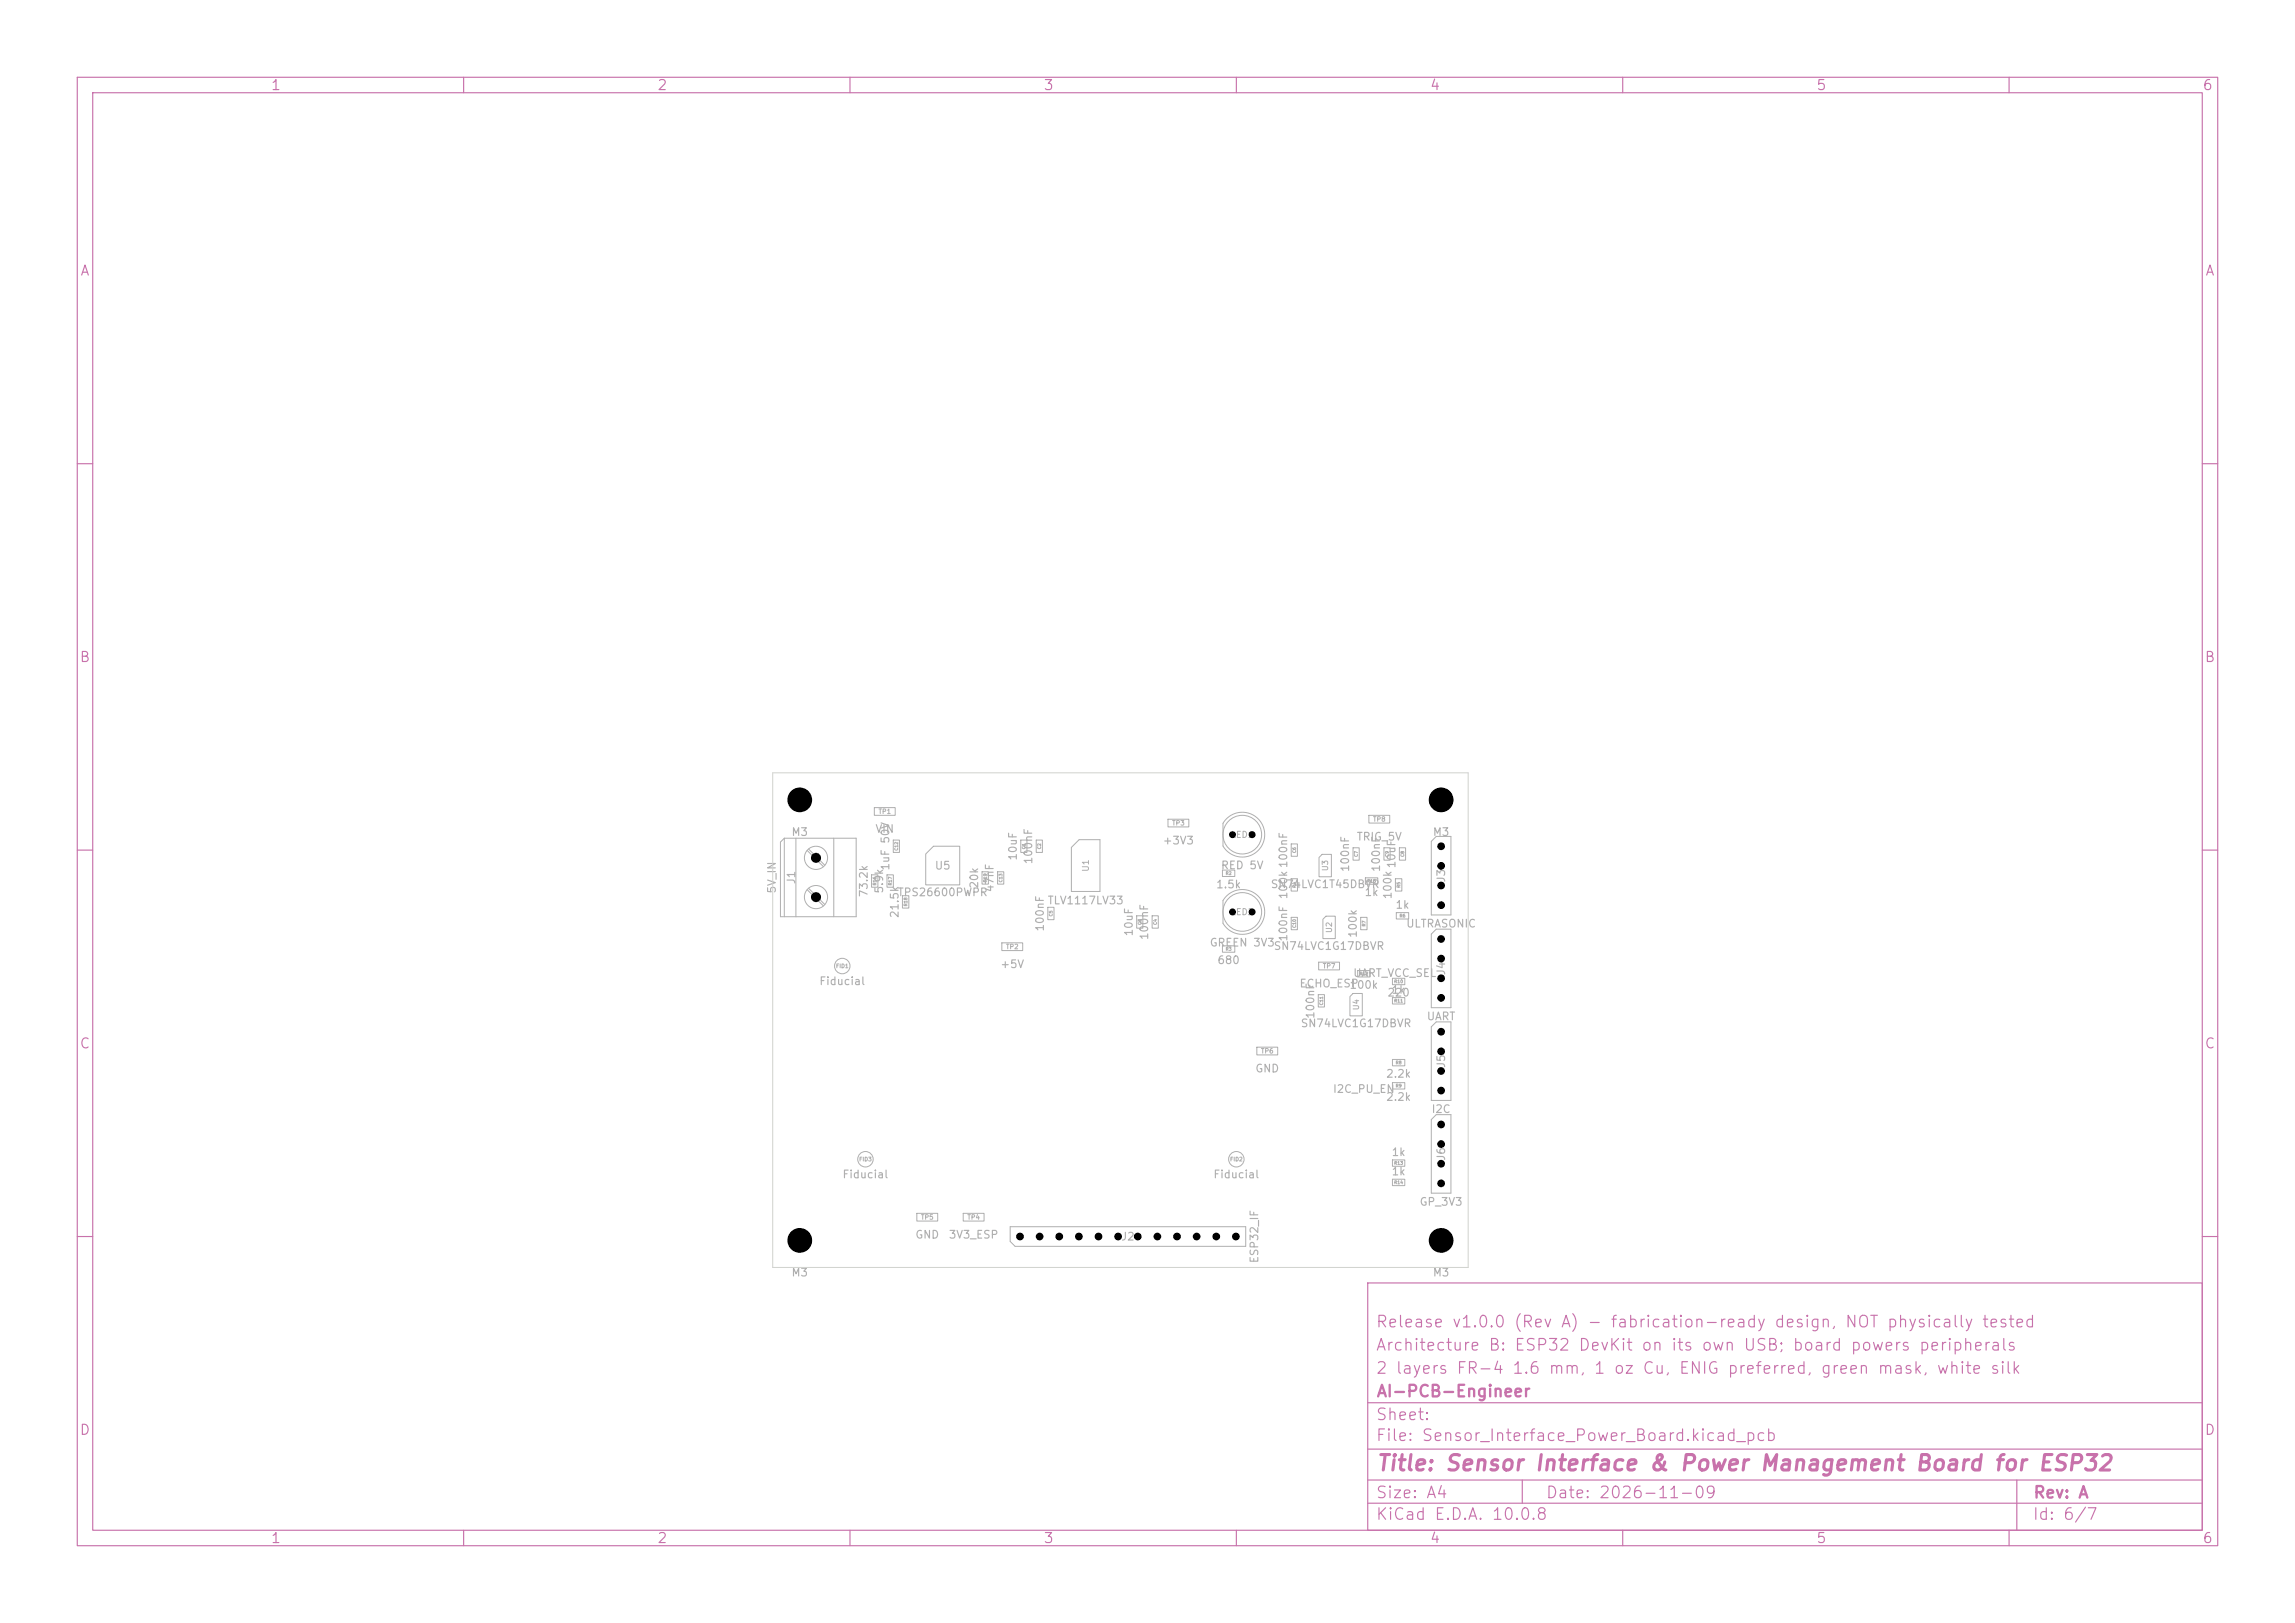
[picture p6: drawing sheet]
<svg xmlns="http://www.w3.org/2000/svg" width="297mm" height="210mm" viewBox="0 0 297 210" stroke-linecap="round" stroke-linejoin="round" font-family="sans-serif">
<defs><g id="words">
<text font-size="2" fill="#c872ab" x="178" y="190.8">Title: Sensor Interface &amp; Power Management Board for ESP32</text>
<g font-size="1.5" fill="#c872ab">
<text x="178" y="172.1">Release v1.0.0 (Rev A) - fabrication-ready design, NOT physically tested</text>
<text x="178" y="178.1">2 layers FR-4 1.6 mm, 1 oz Cu, ENIG preferred, green mask, white silk</text>
<text x="178" y="175.1">Architecture B: ESP32 DevKit on its own USB; board powers peripherals</text>
<text x="178" y="184.1">Sheet:</text>
<text x="178" y="181.1">AI-PCB-Engineer</text>
<text x="178" y="186.8">File: Sensor_Interface_Power_Board.kicad_pcb</text>
<text x="178" y="197">KiCad E.D.A. 10.0.8</text>
<text x="178" y="194.2">Size: A4</text>
<text x="200" y="194.2">Date: 2026-11-09</text>
<text x="263" y="197">Id: 6/7</text>
<text x="263" y="194.2">Rev: A</text>
</g>
<g font-size="1.3" fill="#c872ab">
<text x="35" y="12">1</text>
<text x="85" y="12">2</text>
<text x="135" y="12">3</text>
<text x="185" y="12">4</text>
<text x="235" y="12">5</text>
<text x="285" y="12">6</text>
<text x="10.3" y="36">A</text>
<text x="285.3" y="36">A</text>
<text x="10.2" y="86">B</text>
<text x="285.2" y="86">B</text>
<text x="10.2" y="136">C</text>
<text x="285.2" y="136">C</text>
<text x="10.2" y="186">D</text>
<text x="285.2" y="186">D</text>
<text x="35" y="200">1</text>
<text x="85" y="200">2</text>
<text x="135" y="200">3</text>
<text x="185" y="200">4</text>
<text x="235" y="200">5</text>
<text x="285" y="200">6</text>
</g>
<g font-size="1" fill="#afafaf">
<text x="102.4" y="108.4">M3</text>
<text x="113.2" y="108">VIN</text>
<text x="115.3" y="112.7" transform="rotate(-90 115.3 112.7)">1uF 50V</text>
<text x="120.9" y="112.8">U5</text>
<text x="131.8" y="111.4" transform="rotate(-90 131.8 111.4)">10uF</text>
<text x="133.8" y="111.9" transform="rotate(-90 133.8 111.9)">100nF</text>
<text x="150.4" y="109.5">+3V3</text>
<text x="157.9" y="112.7">RED 5V</text>
<text x="174.8" y="112.9" transform="rotate(-90 174.8 112.9)">100nF</text>
<text x="175.5" y="109">TRIG_5V</text>
<text x="178.8" y="112.9" transform="rotate(-90 178.8 112.9)">100nF</text>
<text x="180.8" y="112.4" transform="rotate(-90 180.8 112.4)">10uF</text>
<text x="185.4" y="108.4">M3</text>
<text x="100.6" y="115.7" transform="rotate(-90 100.6 115.7)">5V_IN</text>
<text x="103.2" y="114.5" transform="rotate(-90 103.2 114.5)">J1</text>
<text x="112.5" y="116.2" transform="rotate(-90 112.5 116.2)">73.2k</text>
<text x="114.5" y="115.7" transform="rotate(-90 114.5 115.7)">5.9k</text>
<text x="116.1" y="116.2">TPS26600PWPR</text>
<text x="116.5" y="118.9" transform="rotate(-90 116.5 118.9)">21.5k</text>
<text x="126.8" y="115.1" transform="rotate(-90 126.8 115.1)">20k</text>
<text x="128.8" y="115.5" transform="rotate(-90 128.8 115.5)">47nF</text>
<text x="135.5" y="117.3">TLV1117LV33</text>
<text x="157.3" y="115.2">1.5k</text>
<text x="164.4" y="115.2">SN74LVC1T45DBVR</text>
<text x="176.5" y="116.2">1k</text>
<text x="180.3" y="116.4" transform="rotate(-90 180.3 116.4)">100k</text>
<text x="180.5" y="117.8">1k</text>
<text x="187.3" y="114.3" transform="rotate(-90 187.3 114.3)">J3</text>
<text x="129.4" y="125.5">+5V</text>
<text x="135.3" y="120.6" transform="rotate(-90 135.3 120.6)">100nF</text>
<text x="146.8" y="121.2" transform="rotate(-90 146.8 121.2)">10uF</text>
<text x="148.8" y="121.7" transform="rotate(-90 148.8 121.7)">100nF</text>
<text x="156.5" y="122.7">GREEN 3V3</text>
<text x="157.5" y="125">680</text>
<text x="164.8" y="123.2">SN74LVC1G17DBVR</text>
<text x="166.8" y="121.9" transform="rotate(-90 166.8 121.9)">100nF 100k 100nF</text>
<text x="175.8" y="121.4" transform="rotate(-90 175.8 121.4)">100k</text>
<text x="181.9" y="120.3">ULTRASONIC</text>
<text x="105.9" y="127.7">Fiducial</text>
<text x="168.1" y="128">ECHO_ESP</text>
<text x="170.3" y="131.9" transform="rotate(-90 170.3 131.9)">100nF</text>
<text x="174.6" y="128.2">100k</text>
<text x="175" y="126.7">UART_VCC_SEL</text>
<text x="179.5" y="129.2">220</text>
<text x="180" y="128.8">1k</text>
<text x="187.3" y="126.3" transform="rotate(-90 187.3 126.3)">J4</text>
<text x="168.3" y="133.2">SN74LVC1G17DBVR</text>
<text x="184.6" y="132.3">UART</text>
<text x="162.4" y="139">GND</text>
<text x="172.4" y="141.7">I2C_PU_EN</text>
<text x="179.3" y="139.7">2.2k</text>
<text x="179.3" y="142.7">2.2k</text>
<text x="187.3" y="138.3" transform="rotate(-90 187.3 138.3)">J5</text>
<text x="180" y="149.8">1k</text>
<text x="185.2" y="144.3">I2C</text>
<text x="108.9" y="152.7">Fiducial</text>
<text x="156.9" y="152.7">Fiducial</text>
<text x="180" y="152.3">1k</text>
<text x="187.3" y="150.3" transform="rotate(-90 187.3 150.3)">J6</text>
<text x="118.4" y="160.5">GND</text>
<text x="122.7" y="160.5">3V3_ESP</text>
<text x="145" y="160.8">J2</text>
<text x="183.6" y="156.3">GP_3V3</text>
<text x="102.4" y="165.4">M3</text>
<text x="163.1" y="163.5" transform="rotate(-90 163.1 163.5)">ESP32_IF</text>
<text x="185.4" y="165.4">M3</text>
</g>
<g font-size=".8" fill="#afafaf">
<text x="141.1" y="112.9" transform="rotate(-90 141.1 112.9)">U1</text>
<text x="159.2" y="108.6">LED1</text>
<text x="159.2" y="118.6">LED2</text>
</g>
<g font-size=".7" fill="#afafaf">
<text x="172" y="112.8" transform="rotate(-90 172 112.8)">U3</text>
<text x="172.5" y="120.8" transform="rotate(-90 172.5 120.8)">U2</text>
<text x="176" y="130.8" transform="rotate(-90 176 130.8)">U4</text>
</g>
<g font-size=".6" fill="#afafaf">
<text x="113.6" y="105.5">TP1</text>
<text x="151.6" y="107">TP3</text>
<text x="177.6" y="106.5">TP8</text>
<text x="130.1" y="123">TP2</text>
<text x="171.1" y="125.5">TP7</text>
<text x="163.1" y="136.5">TP6</text>
<text x="119.1" y="158">TP5</text>
<text x="125.1" y="158">TP4</text>
</g>
<g font-size=".5" fill="#afafaf">
<text x="108.1" y="125.4">FID1</text>
<text x="111.1" y="150.4">FID3</text>
<text x="159.1" y="150.4">FID2</text>
</g>
<g font-size=".4" fill="#afafaf">
<text x="116.3" y="110.1" transform="rotate(-90 116.3 110.1)">C12</text>
<text x="132.8" y="109.9" transform="rotate(-90 132.8 109.9)">C1</text>
<text x="134.8" y="109.9" transform="rotate(-90 134.8 109.9)">C2</text>
<text x="158.6" y="113.3">R2</text>
<text x="167.8" y="110.4" transform="rotate(-90 167.8 110.4)">C6</text>
<text x="175.8" y="110.9" transform="rotate(-90 175.8 110.9)">C7</text>
<text x="179.8" y="110.9" transform="rotate(-90 179.8 110.9)">C9</text>
<text x="181.8" y="110.9" transform="rotate(-90 181.8 110.9)">C8</text>
<text x="113.5" y="114.6" transform="rotate(-90 113.5 114.6)">R16</text>
<text x="115.5" y="114.6" transform="rotate(-90 115.5 114.6)">R17</text>
<text x="117.5" y="117.3" transform="rotate(-90 117.5 117.3)">R18</text>
<text x="127.8" y="114.2" transform="rotate(-90 127.8 114.2)">R19</text>
<text x="129.8" y="114.2" transform="rotate(-90 129.8 114.2)">C13</text>
<text x="136.3" y="118.6" transform="rotate(-90 136.3 118.6)">C5</text>
<text x="147.8" y="119.7" transform="rotate(-90 147.8 119.7)">C3</text>
<text x="149.8" y="119.7" transform="rotate(-90 149.8 119.7)">C4</text>
<text x="167.8" y="114.9" transform="rotate(-90 167.8 114.9)">R4</text>
<text x="176.8" y="119.9" transform="rotate(-90 176.8 119.9)">R7</text>
<text x="176.9" y="114.3">R15</text>
<text x="181.1" y="118.8">R6</text>
<text x="181.3" y="114.9" transform="rotate(-90 181.3 114.9)">R5</text>
<text x="158.6" y="123.1">R3</text>
<text x="167.8" y="120.1" transform="rotate(-90 167.8 120.1)">C10</text>
<text x="171.3" y="130.1" transform="rotate(-90 171.3 130.1)">C11</text>
<text x="175.9" y="126.3">R12</text>
<text x="180.4" y="129.8">R11</text>
<text x="180.4" y="127.3">R10</text>
<text x="180.6" y="137.8">R8</text>
<text x="180.6" y="140.8">R9</text>
<text x="180.4" y="150.8">R13</text>
<text x="180.4" y="153.3">R14</text>
</g>
</g></defs>
<g fill="none" stroke="#c872ab" stroke-width=".15">
<path d="M10 10h277v190h-277zM12 12h273v186h-273zM60 10v2M110 10v2M160 10v2M210 10v2M260 10v2M10 60h2M285 60h2M10 110h2M285 110h2M10 160h2"/>
<path d="M177 166h108v32h-108zM285 160h2M60 198v2M110 198v2M160 198v2M177 194.5h108M177 191.5h108M177 187.5h108M177 181.5h108M197 191.5v3M210 198v2M260 198v2"/>
<path d="M261 191.5v6.5"/>
</g>
<g fill="none" stroke="#afafaf" stroke-width=".13">
<path d="M101 109l.5-.5h9.3v10.1h-9.8zM101.5 108.5v10.1M103 108.5v10.1M104.5 110l2.1 2.1M104.5 115.1l2.1 2.1M104.6 109.9l2.1 2.1M104.6 114.9l2.1 2.1M107.9 108.5v10.1M112.8 113.2h.8v1.6h-.8zM113.1 104.5h2.7v1h-2.7zM114.8 113.2h.8v1.6h-.8zM115.6 108.7h.8v1.6h-.8z"/>
<path d="M116.8 115.9h.8v1.6h-.8zM119.8 110.5l1-1h3.4v5h-4.4zM127.1 112.8h.8v1.6h-.8zM129.1 112.8h.8v1.6h-.8zM132.1 108.7h.8v1.6h-.8zM134.1 108.7h.8v1.6h-.8zM135.6 117.4h.8v1.6h-.8zM139.7 108.7h2.7v6.7h-3.8v-5.7zM147.1 118.5h.8v1.6h-.8zM149.1 118.5h.8v1.6h-.8zM151.2 106h2.7v1h-2.7zM158.2 112.6h1.6v.8h-1.6z"/>
<path d="M158.7 116a2.9 2.9 0 0 1 4.3 .1 2.9 2.9 0 0 1-.5 4.3 2.9 2.9 0 0 1-4.2-.9v-3zM158.7 106a2.9 2.9 0 0 1 4.3 .1 2.9 2.9 0 0 1-.5 4.3 2.9 2.9 0 0 1-4.2-.9v-3zM167.1 113.7h.8v1.6h-.8zM167.1 109.2h.8v1.6h-.8zM167.1 118.7h.8v1.6h-.8zM171.1 110.5h1.2v3h-1.6v-2.5zM171.6 118.5h1.2v3h-1.6v-2.6zM175.1 109.7h.8v1.6h-.8zM176.1 118.7h.8v1.6h-.8zM176.7 113.6h1.6v.8h-1.6zM177.2 105.5h2.7v1h-2.7zM179.1 109.7h.8v1.6h-.8z"/>
<path d="M180.6 113.7h.8v1.6h-.8zM180.7 118.1h1.6v.8h-1.6zM181.1 109.7h.8v1.6h-.8zM185.9 108.2h1.9v10.2h-2.6v-9.5zM129.6 122h2.8v1h-2.8zM158.2 122.4h1.6v.8h-1.6zM162.6 135.5h2.7v1h-2.7zM170.6 128.7h.8v1.6h-.8zM170.6 124.5h2.7v1h-2.7zM175.1 128.5h1.2v3h-1.6v-2.6zM175.7 125.6h1.6v.8h-1.6zM180.2 129.1h1.6v.8h-1.6z"/>
<path d="M180.2 137.1h1.6v.8h-1.6zM180.2 126.6h1.6v.8h-1.6zM185.2 120.9l.7-.7h1.9v10.2h-2.6zM185.2 132.9l.7-.7h1.9v10.2h-2.6zM118.7 157h2.7v1h-2.7zM124.6 157h2.8v1h-2.8zM130.7 158.7h30.5v2.6h-29.8l-.7-.7zM180.2 140.1h1.6v.8h-1.6zM180.2 150.1h1.6v.8h-1.6zM180.2 152.6h1.6v.8h-1.6zM185.9 144.2h1.9v10.2h-2.6v-9.5z"/>
<circle cx="105.6" cy="111" r="1.5"/>
<circle cx="105.6" cy="116.1" r="1.5"/>
<circle cx="160.8" cy="108" r="2.5"/>
<circle cx="160.8" cy="118" r="2.5"/>
<circle cx="109" cy="125" r="1"/>
<circle cx="112" cy="150" r="1"/>
<circle cx="160" cy="150" r="1"/>
</g>
<path d="M100 100h90v64h-90z" fill="none" stroke="#d0d2cd" stroke-width=".13"/>
<g fill="#000">
<circle cx="103.5" cy="103.5" r="1.6"/>
<circle cx="105.6" cy="111" r=".65"/>
<circle cx="105.6" cy="116.1" r=".65"/>
<circle cx="159.5" cy="108" r=".45"/>
<circle cx="159.5" cy="118" r=".45"/>
<circle cx="162" cy="108" r=".45"/>
<circle cx="162" cy="118" r=".45"/>
<circle cx="186.5" cy="112" r=".5"/>
<circle cx="186.5" cy="109.5" r=".5"/>
<circle cx="186.5" cy="114.6" r=".5"/>
<circle cx="186.5" cy="117.1" r=".5"/>
<circle cx="186.5" cy="103.5" r="1.6"/>
<circle cx="186.5" cy="129.1" r=".5"/>
<circle cx="186.5" cy="121.5" r=".5"/>
<circle cx="186.5" cy="124" r=".5"/>
<circle cx="186.5" cy="126.6" r=".5"/>
<circle cx="186.5" cy="138.6" r=".5"/>
<circle cx="186.5" cy="136" r=".5"/>
<circle cx="186.5" cy="133.5" r=".5"/>
<circle cx="186.5" cy="150.6" r=".5"/>
<circle cx="186.5" cy="141.1" r=".5"/>
<circle cx="186.5" cy="145.5" r=".5"/>
<circle cx="186.5" cy="153.1" r=".5"/>
<circle cx="186.5" cy="148" r=".5"/>
<circle cx="103.5" cy="160.5" r="1.6"/>
<circle cx="132" cy="160" r=".5"/>
<circle cx="134.5" cy="160" r=".5"/>
<circle cx="137.1" cy="160" r=".5"/>
<circle cx="139.6" cy="160" r=".5"/>
<circle cx="142.2" cy="160" r=".5"/>
<circle cx="144.7" cy="160" r=".5"/>
<circle cx="147.2" cy="160" r=".5"/>
<circle cx="149.8" cy="160" r=".5"/>
<circle cx="152.3" cy="160" r=".5"/>
<circle cx="154.9" cy="160" r=".5"/>
<circle cx="157.4" cy="160" r=".5"/>
<circle cx="159.9" cy="160" r=".5"/>
<circle cx="186.5" cy="160.5" r="1.6"/>
</g>
<use href="#words"/>
</svg>
